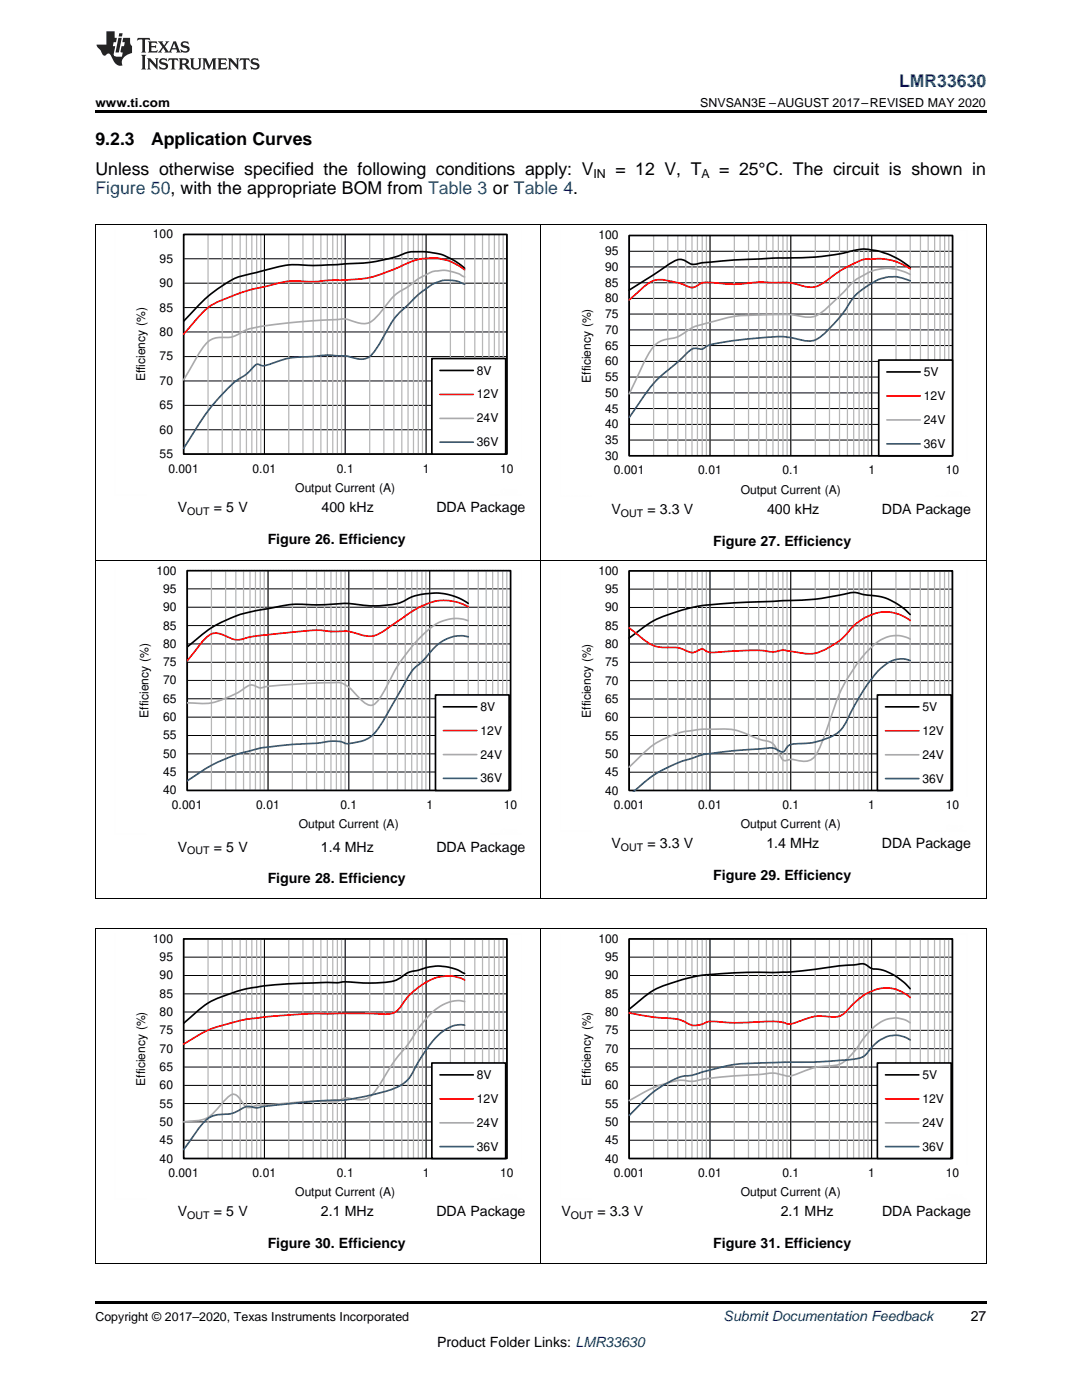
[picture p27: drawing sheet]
<svg xmlns="http://www.w3.org/2000/svg" width="216mm" height="279mm" viewBox="0 0 216 279" stroke-linecap="round" stroke-linejoin="round" font-family="sans-serif">
<defs><g id="words">
<g font-size="3.5" fill="#00f">
<text x="179.4" y="17.3">LMR33630</text>
<text x="19" y="38.8">Figure 50, with the appropriate BOM from Table 3 or Table 4.</text>
</g>
<g font-size="3.5">
<text x="19" y="28.9">9.2.3</text>
<text x="30.1" y="28.9">Application Curves</text>
<text x="19" y="34.9">Unless otherwise specified the following conditions apply: V</text>
<text x="122.8" y="34.9">= 12 V, T</text>
<text x="143.5" y="34.9">= 25°C. The circuit is shown in</text>
</g>
<g font-size="2.8">
<text x="35.5" y="102.2">V</text>
<text x="42.7" y="102.2">= 5 V</text>
<text x="64.2" y="102.2">400 kHz</text>
<text x="87.1" y="102.2">DDA Package</text>
<text x="122" y="102.5">V</text>
<text x="129.2" y="102.5">= 3.3 V</text>
<text x="153.1" y="102.5">400 kHz</text>
<text x="176" y="102.5">DDA Package</text>
<text x="53.4" y="108.5">Figure 26. Efficiency</text>
<text x="142.3" y="108.9">Figure 27. Efficiency</text>
<text x="35.5" y="170">V</text>
<text x="42.7" y="170">= 5 V</text>
<text x="64" y="170">1.4 MHz</text>
<text x="87.1" y="170">DDA Package</text>
<text x="122" y="169.3">V</text>
<text x="129.2" y="169.3">= 3.3 V</text>
<text x="152.9" y="169.3">1.4 MHz</text>
<text x="176" y="169.3">DDA Package</text>
<text x="53.4" y="176.3">Figure 28. Efficiency</text>
<text x="142.3" y="175.6">Figure 29. Efficiency</text>
<text x="35.5" y="242.7">V</text>
<text x="42.7" y="242.7">= 5 V</text>
<text x="64" y="242.7">2.1 MHz</text>
<text x="87.1" y="242.7">DDA Package</text>
<text x="112" y="242.7">V</text>
<text x="119.2" y="242.7">= 3.3 V</text>
<text x="155.8" y="242.7">2.1 MHz</text>
<text x="176" y="242.7">DDA Package</text>
<text x="53.4" y="249.1">Figure 30. Efficiency</text>
<text x="142.3" y="249.1">Figure 31. Efficiency</text>
<text x="193.7" y="263.6">27</text>
<text x="87.2" y="268.9">Product Folder Links: LMR33630</text>
</g>
<text font-size="2.8" fill="#0000c8" x="144.4" y="263.6">Submit Documentation Feedback</text>
<g font-size="2.5">
<text x="19" y="21.4">www.ti.com</text>
<text x="139.7" y="21.4">SNVSAN3E –AUGUST 2017–REVISED MAY 2020</text>
<text x="118.4" y="35.6">IN</text>
<text x="140" y="35.6">A</text>
<text x="19" y="263.6">Copyright © 2017–2020, Texas Instruments Incorporated</text>
</g>
<g font-size="2.4">
<text x="30.5" y="47.6">100</text>
<text x="119.4" y="47.8">100</text>
<text x="31.9" y="52.4">95</text>
<text x="120.8" y="50.9">95</text>
<text x="31.9" y="57.3">90</text>
<text x="120.8" y="57.2">85</text>
<text x="120.8" y="54.1">90</text>
<text x="31.9" y="62.2">85</text>
<text x="120.8" y="63.5">75</text>
<text x="120.8" y="60.4">80</text>
<text x="31.9" y="71.9">75</text>
<text x="31.9" y="67.1">80</text>
<text x="120.8" y="69.8">65</text>
<text x="120.8" y="66.6">70</text>
<text x="29" y="76.1" transform="rotate(-90 29 76.1)">Efficiency (%)</text>
<text x="31.9" y="76.8">70</text>
<text x="95.2" y="74.7">8V</text>
<text x="117.9" y="76.4" transform="rotate(-90 117.9 76.4)">Efficiency (%)</text>
<text x="120.8" y="76.1">55</text>
<text x="120.8" y="72.9">60</text>
<text x="184.3" y="75">5V</text>
<text x="31.9" y="81.7">65</text>
<text x="95.2" y="79.5">12V</text>
<text x="120.8" y="82.3">45</text>
<text x="120.8" y="79.2">50</text>
<text x="184.3" y="79.8">12V</text>
<text x="31.9" y="86.6">60</text>
<text x="95.2" y="84.3">24V</text>
<text x="95.2" y="89">36V</text>
<text x="120.8" y="88.6">35</text>
<text x="120.8" y="85.5">40</text>
<text x="184.3" y="84.6">24V</text>
<text x="184.3" y="89.4">36V</text>
<text x="31.9" y="91.4">55</text>
<text x="33.6" y="94.3">0.001</text>
<text x="50.4" y="94.3">0.01</text>
<text x="67.2" y="94.3">0.1</text>
<text x="84.4" y="94.3">1</text>
<text x="99.8" y="94.3">10</text>
<text x="120.8" y="91.8">30</text>
<text x="122.5" y="94.7">0.001</text>
<text x="139.3" y="94.7">0.01</text>
<text x="156.1" y="94.7">0.1</text>
<text x="173.3" y="94.7">1</text>
<text x="188.7" y="94.7">10</text>
<text x="58.9" y="98.2">Output Current (A)</text>
<text x="147.8" y="98.5">Output Current (A)</text>
<text x="31.2" y="114.7">100</text>
<text x="32.6" y="118.3">95</text>
<text x="119.4" y="114.7">100</text>
<text x="120.8" y="118.4">95</text>
<text x="32.6" y="125.6">85</text>
<text x="32.6" y="122">90</text>
<text x="120.8" y="125.7">85</text>
<text x="120.8" y="122">90</text>
<text x="32.6" y="129.3">80</text>
<text x="120.8" y="129.3">80</text>
<text x="32.6" y="136.6">70</text>
<text x="32.6" y="132.9">75</text>
<text x="120.8" y="136.6">70</text>
<text x="120.8" y="133">75</text>
<text x="29.7" y="143.2" transform="rotate(-90 29.7 143.2)">Efficiency (%)</text>
<text x="32.6" y="143.9">60</text>
<text x="32.6" y="140.3">65</text>
<text x="95.9" y="141.8">8V</text>
<text x="117.9" y="143.3" transform="rotate(-90 117.9 143.3)">Efficiency (%)</text>
<text x="120.8" y="143.9">60</text>
<text x="120.8" y="140.3">65</text>
<text x="184.1" y="141.9">5V</text>
<text x="32.6" y="147.6">55</text>
<text x="95.9" y="146.6">12V</text>
<text x="120.8" y="147.6">55</text>
<text x="184.1" y="146.6">12V</text>
<text x="32.6" y="154.9">45</text>
<text x="32.6" y="151.2">50</text>
<text x="95.9" y="151.4">24V</text>
<text x="120.8" y="154.9">45</text>
<text x="120.8" y="151.3">50</text>
<text x="184.1" y="151.4">24V</text>
<text x="32.6" y="158.5">40</text>
<text x="34.3" y="161.4">0.001</text>
<text x="51.1" y="161.4">0.01</text>
<text x="67.9" y="161.4">0.1</text>
<text x="85.1" y="161.4">1</text>
<text x="95.9" y="156.1">36V</text>
<text x="100.5" y="161.4">10</text>
<text x="120.8" y="158.6">40</text>
<text x="122.5" y="161.5">0.001</text>
<text x="139.3" y="161.5">0.01</text>
<text x="156.1" y="161.5">0.1</text>
<text x="173.3" y="161.5">1</text>
<text x="184.1" y="156.2">36V</text>
<text x="188.7" y="161.5">10</text>
<text x="59.6" y="165.3">Output Current (A)</text>
<text x="147.8" y="165.3">Output Current (A)</text>
<text x="30.5" y="188.2">100</text>
<text x="31.9" y="191.8">95</text>
<text x="119.4" y="188.2">100</text>
<text x="120.8" y="191.8">95</text>
<text x="31.9" y="195.5">90</text>
<text x="120.8" y="195.5">90</text>
<text x="31.9" y="202.8">80</text>
<text x="31.9" y="199.1">85</text>
<text x="120.8" y="202.8">80</text>
<text x="120.8" y="199.1">85</text>
<text x="31.9" y="206.4">75</text>
<text x="120.8" y="206.4">75</text>
<text x="31.9" y="213.7">65</text>
<text x="31.9" y="210.1">70</text>
<text x="95.2" y="215.3">8V</text>
<text x="120.8" y="213.7">65</text>
<text x="120.8" y="210.1">70</text>
<text x="184.1" y="215.3">5V</text>
<text x="29" y="216.7" transform="rotate(-90 29 216.7)">Efficiency (%)</text>
<text x="31.9" y="221">55</text>
<text x="31.9" y="217.4">60</text>
<text x="95.2" y="220.1">12V</text>
<text x="117.9" y="216.7" transform="rotate(-90 117.9 216.7)">Efficiency (%)</text>
<text x="120.8" y="221">55</text>
<text x="120.8" y="217.4">60</text>
<text x="184.1" y="220.1">12V</text>
<text x="31.9" y="224.7">50</text>
<text x="95.2" y="224.9">24V</text>
<text x="120.8" y="224.7">50</text>
<text x="184.1" y="224.9">24V</text>
<text x="31.9" y="232">40</text>
<text x="31.9" y="228.4">45</text>
<text x="95.2" y="229.6">36V</text>
<text x="120.8" y="232">40</text>
<text x="120.8" y="228.4">45</text>
<text x="184.1" y="229.6">36V</text>
<text x="33.6" y="234.9">0.001</text>
<text x="50.4" y="234.9">0.01</text>
<text x="58.9" y="238.7">Output Current (A)</text>
<text x="67.2" y="234.9">0.1</text>
<text x="84.4" y="234.9">1</text>
<text x="99.8" y="234.9">10</text>
<text x="122.5" y="234.9">0.001</text>
<text x="139.3" y="234.9">0.01</text>
<text x="147.8" y="238.7">Output Current (A)</text>
<text x="156.1" y="234.9">0.1</text>
<text x="173.3" y="234.9">1</text>
<text x="188.7" y="234.9">10</text>
</g>
<g font-size="2.1">
<text x="37.4" y="102.7">OUT</text>
<text x="123.9" y="103.1">OUT</text>
<text x="37.4" y="170.5">OUT</text>
<text x="123.9" y="169.9">OUT</text>
<text x="37.4" y="243.3">OUT</text>
<text x="113.9" y="243.3">OUT</text>
</g>
</g></defs>
<path d="M19 259.7h177.8v.5h-177.8z" fill="#000"/>
<g fill="none" stroke="#000" stroke-width=".2">
<path d="M19.1 185.3v66.8M36.6 187.4h64.5v43.8h-64.5zM36.6 198.3h64.5M36.6 194.7h64.5M36.6 191h64.5M52.8 187.4v43.8M68.9 187.4v43.8M85 187.4v43.8M107.9 185.3v66.8M196.8 185.3v66.8M36.6 216.6h64.5M36.6 213h64.5"/>
<path d="M36.6 209.3h64.5M36.6 205.6h64.5M36.6 202h64.5M36.6 227.6h64.5M36.6 223.9h64.5M36.6 220.2h64.5M19 252.1h177.8"/>
</g>
<g fill="none" stroke="#b7b7b7" stroke-width=".25">
<path d="M36.6 187.4v43.8M41.5 187.4v43.8M44.3 187.4v43.8M46.3 187.4v43.8M47.9 187.4v43.8M49.2 187.4v43.8M50.3 187.4v43.8M51.2 187.4v43.8M52 187.4v43.8M52.8 187.4v43.8M57.6 187.4v43.8M60.4 187.4v43.8"/>
<path d="M62.5 187.4v43.8M64 187.4v43.8M65.3 187.4v43.8M66.4 187.4v43.8M67.3 187.4v43.8M68.1 187.4v43.8M68.9 187.4v43.8M73.8 187.4v43.8M76.6 187.4v43.8M78.6 187.4v43.8M80.2 187.4v43.8M81.4 187.4v43.8"/>
<path d="M82.5 187.4v43.8M83.5 187.4v43.8M84.3 187.4v43.8M85 187.4v43.8M89.9 187.4v43.8M92.7 187.4v43.8M94.7 187.4v43.8M96.3 187.4v43.8M97.6 187.4v43.8M98.7 187.4v43.8M99.6 187.4v43.8M100.4 187.4v43.8"/>
<path d="M101.2 187.4v43.8"/>
</g>
<path d="M36.6 187.4h64.6v43.8h-64.6zM92.7 194.3a10.1 10.1 0 0 0-9.2-.7 5.7 5.7 0 0 0-3.8 1.7 12.3 12.3 0 0 1-6 .9h-1.4a16.3 16.3 0 0 0-5.3-.1l-4.5 .1a58.1 58.1 0 0 0-15 1.6l-1.2 .4a17.4 17.4 0 0 0-8.4 5l-1.3 1" fill="none" stroke="#000" stroke-width=".33"/>
<path d="M92.7 195.6a8.3 8.3 0 0 0-8.9 1.2 14.2 14.2 0 0 0-4.2 4.6 3.9 3.9 0 0 1-3.7 1l-9.7-.1a109.2 109.2 0 0 0-18.3 1.4l-1 .2a25.3 25.3 0 0 0-10.3 4.5" fill="none" stroke="#f00" stroke-width=".33"/>
<path d="M92.7 199.9a7.1 7.1 0 0 0-6.6 2.3l-2.3 2.6-3 4.5a31.2 31.2 0 0 0-4.8 6.8l-.6 .9a4.9 4.9 0 0 1-2.9 2.5l-2-.2a3.2 3.2 0 0 0-3.2 .5l-.3 .1a43.4 43.4 0 0 0-10.1 .3l-3.6 .3a9.9 9.9 0 0 0-3.6 .6 2.13 2.13 0 0 1-1.6-1.4 1.94 1.94 0 0 0-1.8-1.3 15.6 15.6 0 0 0-3.5 3.6 5.6 5.6 0 0 1-4.8 1.8l-1.4 .1" fill="none" stroke="#aaa" stroke-width=".33"/>
<path d="M92.7 204.6a5.7 5.7 0 0 0-5.1 1.8 34.7 34.7 0 0 0-5.8 8.6 9.4 9.4 0 0 1-5.9 3.1 32.7 32.7 0 0 1-10.6 1.5l-12.5 1.2a4.1 4.1 0 0 1-3.1 0l-.9 .2a7.7 7.7 0 0 1-5.1 1.4 5.1 5.1 0 0 0-3.8 2.5l-3.3 4.5" fill="none" stroke="#295c75" stroke-width=".33"/>
<path d="M86.2 212.1h14.7v19.1h-14.7z" fill-rule="evenodd" fill="#fff"/>
<path d="M125.5 187.4h64.6v43.8h-64.6zM181.6 197.3a10.9 10.9 0 0 0-7.7-4l-.3-.2a2.41 2.41 0 0 0-2.8-.6l-4.5 .4a86.5 86.5 0 0 1-17.6 1.2l-2.2 .1a41.2 41.2 0 0 0-9.7 1.1l-1.6 .5a17 17 0 0 0-8.4 4.6l-1.3 1M86.2 212.1h14.7v19.1h-14.7zM87.8 214.5h6.7" fill="none" stroke="#000" stroke-width=".33"/>
<path d="M181.6 199.1a7.2 7.2 0 0 0-9.2-.5l-2.7 2.4a4.1 4.1 0 0 1-4.9 1.8 10.8 10.8 0 0 0-5.9 1.2 2.65 2.65 0 0 1-2.7 0 63.6 63.6 0 0 0-9.7 .1h-.7a15.8 15.8 0 0 0-4.9-.1 3.9 3.9 0 0 1-4.5-.2 15.8 15.8 0 0 0-5.3-.7l-5.6-.9M87.8 219.3h6.7" fill="none" stroke="#f00" stroke-width=".33"/>
<path d="M181.6 204.1a5.4 5.4 0 0 0-7 .7l-1.3 1.2-1.2 1.6a16 16 0 0 1-4 4.5 8.7 8.7 0 0 1-4 .7 25.6 25.6 0 0 0-6.3 1.9l-1.3-.1a7.5 7.5 0 0 0-4.5-.2l-2.6 .2a64.1 64.1 0 0 0-11.3 1.2 8.8 8.8 0 0 0-5.5 .5 29.8 29.8 0 0 0-7.1 3.4M87.8 224.1h6.7" fill="none" stroke="#aaa" stroke-width=".33"/>
<path d="M181.6 207.5a5.5 5.5 0 0 0-7.3 1.2l-.7 .7a3.9 3.9 0 0 1-3.7 2l-.8 .1a151.4 151.4 0 0 1-14.4 .6h-1.3a41.5 41.5 0 0 0-15.3 2.5 8.7 8.7 0 0 0-5.2 1.6 30 30 0 0 0-7.4 6.4M87.8 228.8h6.7" fill="none" stroke="#295c75" stroke-width=".33"/>
<path d="M22.9 186.3v53.1M35.3 186.3h68.8M104.1 186.3v46.1M22.9 239.3h6.3M97.8 239.3h6.3" fill="none" stroke="#fefefe" stroke-width=".2" stroke-dasharray=".4 .1" stroke-linecap="butt"/>
<g fill="none" stroke="#000" stroke-width=".2">
<path d="M125.5 187.4h64.5v43.8h-64.5zM125.5 198.3h64.5M125.5 194.7h64.5M125.5 191h64.5M141.7 187.4v43.8M157.8 187.4v43.8M173.9 187.4v43.8M125.5 216.6h64.5M125.5 213h64.5M125.5 209.3h64.5M125.5 205.6h64.5M125.5 202h64.5"/>
<path d="M125.5 227.6h64.5M125.5 223.9h64.5M125.5 220.2h64.5"/>
</g>
<g fill="none" stroke="#b7b7b7" stroke-width=".25">
<path d="M125.5 187.4v43.8M130.4 187.4v43.8M133.2 187.4v43.8M135.2 187.4v43.8M136.8 187.4v43.8M138.1 187.4v43.8M139.2 187.4v43.8M140.1 187.4v43.8M140.9 187.4v43.8M141.7 187.4v43.8M146.5 187.4v43.8M149.3 187.4v43.8"/>
<path d="M151.4 187.4v43.8M152.9 187.4v43.8M154.2 187.4v43.8M155.3 187.4v43.8M156.2 187.4v43.8M157 187.4v43.8M157.8 187.4v43.8M162.7 187.4v43.8M165.5 187.4v43.8M167.5 187.4v43.8M169.1 187.4v43.8M170.3 187.4v43.8"/>
<path d="M171.4 187.4v43.8M172.4 187.4v43.8M173.2 187.4v43.8M173.9 187.4v43.8M178.8 187.4v43.8M181.6 187.4v43.8M183.6 187.4v43.8M185.2 187.4v43.8M186.5 187.4v43.8M187.6 187.4v43.8M188.5 187.4v43.8M189.3 187.4v43.8"/>
<path d="M190.1 187.4v43.8"/>
</g>
<path d="M175.1 212.1h14.7v19.1h-14.7z" fill-rule="evenodd" fill="#fff"/>
<path d="M37.4 113.9h64.5v43.9h-64.5zM93.4 120.4l-.5-.3a12.4 12.4 0 0 0-13 .2 23.7 23.7 0 0 1-10.3 .1l-1.6 .1a56.6 56.6 0 0 1-9 .1l-2.2 .2-2.8 .6a26.5 26.5 0 0 0-16.1 7.2l-.6 .5M175.1 212.1h14.7v19.1h-14.7zM176.7 214.5h6.7" fill="none" stroke="#000" stroke-width=".33"/>
<path d="M93.4 121.1l-.5-.3a9.9 9.9 0 0 0-9.9 .7l-3.7 2.5a18.4 18.4 0 0 1-4.8 2.9 12.3 12.3 0 0 1-4.9-.9h-4a23.2 23.2 0 0 0-7.3 .2l-2.2 .2a42.1 42.1 0 0 0-8.5 1.3 8.7 8.7 0 0 1-3.5-1.2 2.92 2.92 0 0 0-3.5 1.3l-3.3 4.1M176.7 219.3h6.7" fill="none" stroke="#f00" stroke-width=".33"/>
<path d="M93.4 123.9a7.7 7.7 0 0 0-8.2 2.1 35 35 0 0 0-8.2 11.3l-.5 .9a6.1 6.1 0 0 1-2 2.5 2.39 2.39 0 0 1-2.4-1l-.6-.6a7.7 7.7 0 0 0-3.5-2.8l-6.1 .1a80.3 80.3 0 0 0-10 .9l-.7-.3a1.9 1.9 0 0 0-2.6 .4 17.6 17.6 0 0 1-7.8 3l-3.5-.1M176.7 224.1h6.7" fill="none" stroke="#aaa" stroke-width=".33"/>
<path d="M93.4 127.1a7 7 0 0 0-7.4 2.9l-.6 .6a12.5 12.5 0 0 1-2.9 2.9l-1 1.4-3 5.4a33.4 33.4 0 0 1-4 6.3 8.6 8.6 0 0 1-5.7 1.8 7.5 7.5 0 0 0-5-.1h-.6a70.9 70.9 0 0 0-12.4 1.3 34.1 34.1 0 0 0-13.5 6.2M176.7 228.8h6.7" fill="none" stroke="#295c75" stroke-width=".33"/>
<path d="M111.8 186.3v53.1M124.2 186.3h68.8M193 186.3v46.1M111.8 239.3h6.3M186.7 239.3h6.3" fill="none" stroke="#fefefe" stroke-width=".2" stroke-dasharray=".4 .1" stroke-linecap="butt"/>
<g fill="none" stroke="#000" stroke-width=".2">
<path d="M19.1 111.9v67.5M37.3 113.9h64.6v43.8h-64.6zM37.3 117.5h64.6M53.5 113.9v43.8M69.6 113.9v43.8M85.8 113.9v43.8M107.9 111.9v67.5M196.8 111.9v67.5M37.3 139.5h64.6M37.3 135.8h64.6M37.3 132.2h64.6M37.3 128.5h64.6"/>
<path d="M37.3 124.8h64.6M37.3 121.2h64.6M37.3 154.1h64.6M37.3 150.4h64.6M37.3 146.8h64.6M37.3 143.1h64.6M19 179.3h177.8M19 185.3h177.8"/>
</g>
<path d="M19 179.3l.2 .1zM196.7 179.3l.1 .1z" fill="#000"/>
<g fill="none" stroke="#b7b7b7" stroke-width=".25">
<path d="M37.4 113.9v43.9M42.2 113.9v43.9M45 113.9v43.9M47.1 113.9v43.9M48.6 113.9v43.9M49.9 113.9v43.9M51 113.9v43.9M51.9 113.9v43.9M52.7 113.9v43.9M53.5 113.9v43.9M58.3 113.9v43.9M61.2 113.9v43.9"/>
<path d="M63.2 113.9v43.9M64.7 113.9v43.9M66 113.9v43.9M67.1 113.9v43.9M68 113.9v43.9M68.9 113.9v43.9M69.6 113.9v43.9M74.4 113.9v43.9M77.3 113.9v43.9M79.3 113.9v43.9M80.9 113.9v43.9M82.1 113.9v43.9"/>
<path d="M83.2 113.9v43.9M84.2 113.9v43.9M85 113.9v43.9M85.7 113.9v43.9M90.6 113.9v43.9M93.4 113.9v43.9M95.4 113.9v43.9M97 113.9v43.9M98.3 113.9v43.9M99.4 113.9v43.9M100.3 113.9v43.9M101.1 113.9v43.9"/>
<path d="M101.9 113.9v43.9"/>
</g>
<path d="M86.9 138.7h14.7v19.1h-14.7z" fill-rule="evenodd" fill="#fff"/>
<path d="M125.5 113.9h64.6v43.9h-64.6zM86.9 138.7h14.7v19.1h-14.7zM181.6 122.6a12.5 12.5 0 0 0-9.2-3.9 5.5 5.5 0 0 0-4.3 0 65.4 65.4 0 0 1-13 1.3l-8.6 .3a39.9 39.9 0 0 0-10.7 1.5l-.6 .2a21.1 21.1 0 0 0-9.1 4.9l-.6 .4M88.5 141.1h6.6" fill="none" stroke="#000" stroke-width=".33"/>
<path d="M181.6 123.8a8.1 8.1 0 0 0-10 .1 14 14 0 0 0-3.1 3.1 14 14 0 0 1-6.6 3.5l-3-.3a7.9 7.9 0 0 0-3.8-.2l-.9 .1a51.3 51.3 0 0 0-12 .1 4 4 0 0 1-2.1-.7l-.4 .1a2.57 2.57 0 0 1-3.3 0l-1.2-.3-1.2-.1a7 7 0 0 1-6-1.9l-2.5-2M88.5 145.8h6.6" fill="none" stroke="#f00" stroke-width=".33"/>
<path d="M181.6 127.5a6.3 6.3 0 0 0-7.7 1.6 33.5 33.5 0 0 0-8.3 14.6l-1.7 4.7a7.5 7.5 0 0 1-1.8 3.1 4.9 4.9 0 0 1-3.9 .1h-.8a.99 .99 0 0 1-1.5-.3l-.6-1.2a3.3 3.3 0 0 0-3.3-2.4l-.6-.2a24.1 24.1 0 0 0-5.6-1.9 36.1 36.1 0 0 0-8.5 .3 17.7 17.7 0 0 0-10.5 6l-1.3 1.2M88.5 150.6h6.6" fill="none" stroke="#aaa" stroke-width=".33"/>
<path d="M181.6 131.8a5.3 5.3 0 0 0-5.8 1.6 36.6 36.6 0 0 0-7 10.9 6.8 6.8 0 0 1-4.7 3.4 17.8 17.8 0 0 1-5.8 .8 2.07 2.07 0 0 0-1.8 1.4 1.12 1.12 0 0 1-1.4-.3 6.1 6.1 0 0 0-3.7-.1l-4.9 .3-4.3 .5a15.7 15.7 0 0 0-4.9 1.3 25.4 25.4 0 0 0-10.9 6.5M88.5 155.3h6.6" fill="none" stroke="#295c75" stroke-width=".33"/>
<path d="M22.9 113.5v53.1M35.4 113.5h68.7M104.1 113.5v46.1M22.9 166.5h6.3M97.8 166.5h6.3" fill="none" stroke="#fefefe" stroke-width=".2" stroke-dasharray=".4 .1" stroke-linecap="butt"/>
<g fill="none" stroke="#000" stroke-width=".2">
<path d="M125.5 113.9h64.5v43.9h-64.5zM125.5 117.6h64.5M141.7 113.9v43.9M157.8 113.9v43.9M173.9 113.9v43.9M125.5 139.5h64.5M125.5 135.8h64.5M125.5 132.2h64.5M125.5 128.5h64.5M125.5 124.9h64.5M125.5 121.2h64.5M125.5 154.1h64.5"/>
<path d="M125.5 150.4h64.5M125.5 146.8h64.5M125.5 143.2h64.5"/>
</g>
<g fill="none" stroke="#b7b7b7" stroke-width=".25">
<path d="M125.5 113.9v43.9M130.4 113.9v43.9M133.2 113.9v43.9M135.2 113.9v43.9M136.8 113.9v43.9M138.1 113.9v43.9M139.2 113.9v43.9M140.1 113.9v43.9M140.9 113.9v43.9M141.7 113.9v43.9M146.5 113.9v43.9M149.3 113.9v43.9"/>
<path d="M151.4 113.9v43.9M152.9 113.9v43.9M154.2 113.9v43.9M155.3 113.9v43.9M156.2 113.9v43.9M157 113.9v43.9M157.8 113.9v43.9M162.7 113.9v43.9M165.5 113.9v43.9M167.5 113.9v43.9M169.1 113.9v43.9M170.3 113.9v43.9"/>
<path d="M171.4 113.9v43.9M172.4 113.9v43.9M173.2 113.9v43.9M173.9 113.9v43.9M178.8 113.9v43.9M181.6 113.9v43.9M183.6 113.9v43.9M185.2 113.9v43.9M186.5 113.9v43.9M187.6 113.9v43.9M188.5 113.9v43.9M189.3 113.9v43.9"/>
<path d="M190.1 113.9v43.9"/>
</g>
<path d="M175.1 138.7h14.7v19.1h-14.7z" fill-rule="evenodd" fill="#fff"/>
<path d="M125.5 47h64.6v44h-64.6zM181.6 53.4l-1.1-.9a14.6 14.6 0 0 0-8.9-2.7 58 58 0 0 1-16.9 1.7l-8.2 .4-6.4 .5a3.1 3.1 0 0 1-3.2-.3 2.75 2.75 0 0 0-3.3 .6l-8.1 5.2M175.1 138.7h14.7v19.1h-14.7zM176.7 141.1h6.7" fill="none" stroke="#000" stroke-width=".33"/>
<path d="M181.6 53.7l-.8-.6a11.3 11.3 0 0 0-7.2-1.4 7.2 7.2 0 0 0-4.1 1.3 22.9 22.9 0 0 0-4.9 3.3 4.6 4.6 0 0 1-4.9 .6 15.8 15.8 0 0 0-5.9-.5l-1.8-.1-1.9 .1a30.9 30.9 0 0 1-8.9 0h-.8l-.6 .2a2.42 2.42 0 0 1-3.4 .2 17.4 17.4 0 0 0-5.3-1 7.5 7.5 0 0 0-3.7 2.4l-1.9 1.7M176.7 145.8h6.7" fill="none" stroke="#f00" stroke-width=".33"/>
<path d="M181.6 54.8l-.8-.4a9 9 0 0 0-9.2 .9 12.8 12.8 0 0 0-3.6 3.3l-.5 .5a21.2 21.2 0 0 1-4.8 4 10.1 10.1 0 0 1-4.9-.3h-4.4a35.5 35.5 0 0 0-11.2 1.4l-1.8 .5a9.3 9.3 0 0 0-4.5 2.2 11.3 11.3 0 0 1-3.6 1 6.2 6.2 0 0 0-3.4 3.6l-3.4 7.1M176.7 150.6h6.7" fill="none" stroke="#aaa" stroke-width=".33"/>
<path d="M181.6 56.1l-.3-.2a7.9 7.9 0 0 0-8.3 1.2 10.5 10.5 0 0 0-4.1 4.4 28.3 28.3 0 0 1-5.6 6 5 5 0 0 1-4.3 .1 21.4 21.4 0 0 0-8.2-.1l-5 .6a17.6 17.6 0 0 0-4.9 1.1l-.3 .2a1.39 1.39 0 0 1-1.6 .1 3.5 3.5 0 0 0-2.6 1.7l-1.7 1.5a26.3 26.3 0 0 0-7.5 8.3l-1.7 2.3M176.7 155.4h6.7" fill="none" stroke="#295c75" stroke-width=".33"/>
<path d="M111.8 112.9v53M124.2 112.9h68.8M193 112.9v46M111.8 165.9h6.3M186.7 165.9h6.3" fill="none" stroke="#fefefe" stroke-width=".2" stroke-dasharray=".4 .1" stroke-linecap="butt"/>
<g fill="none" stroke="#000" stroke-width=".2">
<path d="M19.1 44.8v67.1M107.9 44.8v67.1M125.5 47h64.6v43.9h-64.6zM125.5 59.6h64.6M125.5 56.4h64.6M125.5 53.3h64.6M125.5 50.1h64.6M141.7 47v43.9M157.8 47v43.9M173.9 47v43.9M196.8 44.8v67.1M125.5 78.4h64.6"/>
<path d="M125.5 75.2h64.6M125.5 72.1h64.6M125.5 69h64.6M125.5 65.8h64.6M125.5 62.7h64.6M125.5 87.8h64.6M125.5 84.7h64.6M125.5 81.5h64.6M19 111.8h177.8"/>
</g>
<g fill="none" stroke="#b7b7b7" stroke-width=".25">
<path d="M125.5 47v44M130.4 47v44M133.3 47v44M135.2 47v44M136.8 47v44M138.1 47v44M139.2 47v44M140.1 47v44M141 47v44M141.7 47v44M146.5 47v44M149.4 47v44"/>
<path d="M151.4 47v44M152.9 47v44M154.2 47v44M155.3 47v44M156.2 47v44M157.1 47v44M157.8 47v44M162.7 47v44M165.5 47v44M167.5 47v44M169.1 47v44M170.3 47v44"/>
<path d="M171.4 47v44M172.4 47v44M173.2 47v44M173.9 47v44M178.8 47v44M181.6 47v44M183.7 47v44M185.2 47v44M186.5 47v44M187.6 47v44M188.5 47v44M189.3 47v44"/>
<path d="M190.1 47v44"/>
</g>
<path d="M175.3 71.9h14.8v19.1h-14.8z" fill-rule="evenodd" fill="#fff"/>
<path d="M36.6 46.8h64.6v43.8h-64.6zM92.7 53.5l-1.2-.9a13.1 13.1 0 0 0-10.9-2 33 33 0 0 1-12.2 2.1l-6.5 .3a19 19 0 0 0-9.1 1l-1.3 .3a17.3 17.3 0 0 0-9.4 4.3l-1.8 1.7-3.7 3.8M175.3 71.9h14.8v19.1h-14.8zM177 74.2h6.6" fill="none" stroke="#000" stroke-width=".33"/>
<path d="M92.7 53.9l-.6-.5a10.8 10.8 0 0 0-10.7-.9l-.8 .3a25.8 25.8 0 0 1-12.2 3.1l-3.9 .1a29.3 29.3 0 0 1-6.2 .1l-1.4 .1-3 .7a40.6 40.6 0 0 0-11.8 4.1 35.5 35.5 0 0 0-5.5 5.7M177 79h6.6" fill="none" stroke="#f00" stroke-width=".33"/>
<path d="M92.7 55.3a8.1 8.1 0 0 0-7-.8l-.3 .2a12.6 12.6 0 0 0-4 2.5 11 11 0 0 0-4.8 4.3l-.6 .7a5.9 5.9 0 0 1-3 2.4 8.3 8.3 0 0 1-3.6-.8l-1-.1-10.1 .7a37.6 37.6 0 0 0-9.5 1.6 6.5 6.5 0 0 1-4.8 1.3 3.9 3.9 0 0 0-3.5 2l-3.9 6.5M177 83.8h6.6" fill="none" stroke="#aaa" stroke-width=".33"/>
<path d="M92.7 56.7a6.9 6.9 0 0 0-8 1.1l-1.2 1-2.1 2a15.3 15.3 0 0 0-4.6 5.9l-1.5 2.6a4.3 4.3 0 0 1-2.8 2.4l-1.4-.1a17.2 17.2 0 0 0-4.9-.7h-1.3l-3 .3a18.9 18.9 0 0 0-8.6 1.7 1.93 1.93 0 0 1-1.8-.2 4.4 4.4 0 0 0-1.9 1.6l-.4 .4a26 26 0 0 0-7.7 7.3l-4.9 7.5M177 88.6h6.6" fill="none" stroke="#295c75" stroke-width=".33"/>
<path d="M111.8 45.9v53.2M124.3 45.9h68.7M193 45.9v46.2M111.8 99.1h6.3M186.7 99.1h6.3" fill="none" stroke="#fefefe" stroke-width=".2" stroke-dasharray=".4 .1" stroke-linecap="butt"/>
<path d="M36.6 46.8h64.5v43.8h-64.5zM36.6 56.5h64.5M36.6 51.6h64.5M52.8 46.8v43.8M68.9 46.8v43.8M85 46.8v43.8M36.6 76h64.5M36.6 71.2h64.5M36.6 66.3h64.5M36.6 61.4h64.5M36.6 85.8h64.5M36.6 80.9h64.5" fill="none" stroke="#000" stroke-width=".2"/>
<g fill="none" stroke="#b7b7b7" stroke-width=".25">
<path d="M36.6 46.8v43.8M41.5 46.8v43.8M44.3 46.8v43.8M46.3 46.8v43.8M47.9 46.8v43.8M49.2 46.8v43.8M50.3 46.8v43.8M51.2 46.8v43.8M52 46.8v43.8M52.8 46.8v43.8M57.6 46.8v43.8M60.4 46.8v43.8"/>
<path d="M62.5 46.8v43.8M64 46.8v43.8M65.3 46.8v43.8M66.4 46.8v43.8M67.3 46.8v43.8M68.1 46.8v43.8M68.9 46.8v43.8M73.8 46.8v43.8M76.6 46.8v43.8M78.6 46.8v43.8M80.2 46.8v43.8M81.4 46.8v43.8"/>
<path d="M82.5 46.8v43.8M83.5 46.8v43.8M84.3 46.8v43.8M85 46.8v43.8M89.9 46.8v43.8M92.7 46.8v43.8M94.7 46.8v43.8M96.3 46.8v43.8M97.6 46.8v43.8M98.7 46.8v43.8M99.6 46.8v43.8M100.4 46.8v43.8"/>
<path d="M101.2 46.8v43.8"/>
</g>
<path d="M86.2 71.6h14.7v19h-14.7z" fill-rule="evenodd" fill="#fff"/>
<path d="M86.2 71.6h14.7v19h-14.7zM87.8 73.9h6.7" fill="none" stroke="#000" stroke-width=".33"/>
<path d="M87.8 78.7h6.7" fill="none" stroke="#f00" stroke-width=".33"/>
<path d="M87.8 83.5h6.7" fill="none" stroke="#aaa" stroke-width=".33"/>
<path d="M87.8 88.2h6.7" fill="none" stroke="#295c75" stroke-width=".33"/>
<path d="M22.9 45.7v53.1M35.3 45.7h68.8M104.1 45.7v46.1M22.9 98.7h6.3M97.8 98.7h6.3" fill="none" stroke="#fefefe" stroke-width=".2" stroke-dasharray=".4 .1" stroke-linecap="butt"/>
<path d="M19 44.7h177.8" fill="none" stroke="#000" stroke-width=".2"/>
<path d="M19 22h177.8v.5h-177.8z" fill="#000"/>
<g fill="#231f20">
<path d="M27.5 7.6l-.1 .5 .4-.2h.6v.1v2.1l-.2 .4h1l-.3-.4v-2.1l.1-.1h.5l.5 .2-.2-.5zM29.5 8.3l.2 .3v1.5l-.2 .4h1.8l.2-.6a1.04 1.04 0 0 1-1.3 .2v-.7h.6l.3 .2v-.6l-.3 .2h-.6v-.6l.8-.1 .4 .3-.2-.5zM31.5 8.3l.9 1.1-.9 1.1h.8l-.2-.2 .5-.7 .4 .7-.2 .2h1.5l-.1-.2 .1-.4h.9l.1 .4-.2 .2h1l-.3-.3-.7-1.9h-.5l-.9 2-.8-1 .9-1h-.8l.1 .3-.3 .5-.4-.6 .2-.2zM34.7 8.6l.4 1h-.7zM36.3 8.4a.63 .63 0 0 0-.2 .7 .63 .63 0 0 0 .6 .4l.6 .2 .1 .2a.75 .75 0 0 1-.7 .4 .75 .75 0 0 1-.6-.5l.1 .7 .1-.1a1.11 1.11 0 0 0 1.5-.6 1.13 1.13 0 0 0-1.2-.8l-.1-.4a1.04 1.04 0 0 1 1.2 .2l-.2-.5-.1 .1-.5-.2zM28.2 10.9l.2 .4v2.2l-.2 .4h1l-.3-.4v-2.2l.3-.4zM29.3 11.6l.3 .4v1.5l-.3 .4h.8l-.2-.4v-1.3l1.5 1.7v-1.9l.2-.4h-.7l.2 .4v.9l-1.1-1.3zM32 11.8a.62 .62 0 0 0-.2 .7 .62 .62 0 0 0 .6 .4l.6 .1 .1 .3a.76 .76 0 0 1-.7 .3 .76 .76 0 0 1-.6-.4l.1 .7 .1-.1a1.11 1.11 0 0 0 1.5-.6 1.13 1.13 0 0 0-1.2-.8l-.1-.4a1.04 1.04 0 0 1 1.2 .2l-.2-.6-.1 .1-.5-.1zM33.7 11.6l-.2 .6a.61 .61 0 0 1 .8-.3v1.6l-.2 .4h.9l-.2-.4v-1.6a.63 .63 0 0 1 .8 .3l-.2-.6zM35.6 11.6l.3 .4v1.5l-.3 .4h1l-.2-.2v-.8l.5 .2a.76 .76 0 0 0 1.2 .7l-1-1a.58 .58 0 0 0 .6-.5 .58 .58 0 0 0-.5-.6zM36.4 11.9h.1a.45 .45 0 0 1 .5 .1 .45 .45 0 0 1 .1 .5l-.7 .2zM37.9 11.6l.2 .2a2.17 2.17 0 0 0 .3 1.9 .99 .99 0 0 0 1.6-.6v-1.1l.2-.4h-.7l.2 .2a1.92 1.92 0 0 1-.2 1.8 .6 .6 0 0 1-.9-.5v-1.1l.2-.4zM40.4 11.6l.2 .4v1.5l-.2 .4h.7l-.2-.4v-1.4l.8 1.8 .8-1.8v1.4l-.2 .4h.9l-.2-.4v-1.5l.2-.4h-.8l-.6 1.5-.6-1.5zM43.4 11.6l.2 .4v1.5l-.2 .4h1.8l.2-.6a1.04 1.04 0 0 1-1.3 .1v-.6h.5l.4 .2v-.6l-.4 .2h-.5v-.7h.8l.3 .3-.1-.6zM45.5 11.6l.2 .4v1.5l-.2 .4h.7l-.2-.4v-1.3l1.5 1.7v-1.9l.2-.4h-.7l.2 .4v.9l-1.1-1.3zM47.9 11.6l-.1 .6a.61 .61 0 0 1 .8-.3v1.6l-.3 .4h1l-.3-.4 .1-1.6a.63 .63 0 0 1 .7 .3l-.1-.6zM50.2 11.8a.62 .62 0 0 0-.2 .7 .62 .62 0 0 0 .6 .4l.6 .1 .2 .3a.76 .76 0 0 1-.8 .3 .76 .76 0 0 1-.6-.4l.1 .7 .2-.1a1.11 1.11 0 0 0 1.5-.6 1.13 1.13 0 0 0-1.3-.8l-.1-.4a1.04 1.04 0 0 1 1.2 .2l-.1-.6-.2 .1-.5-.1z"/>
<path d="M21.2 6.3v2.6h-1.9l.1 .4 .7 .9a.91 .91 0 0 0 1 .8 .56 .56 0 0 1 .5-.3 .56 .56 0 0 1 .5 .3l.4 .8a1.53 1.53 0 0 0 1.9 1.2 1.54 1.54 0 0 1 1-2.1l.9-.3v-1.4a1.52 1.52 0 0 1-.3-1.6h-1.4l-.2 .8h.5l-.2 .8h-.4l-.2 1v.2l.4 .1-.2 .8a1.93 1.93 0 0 1-1.6-.3l.3-1.8h-.5l.2-.8h.4l.2-.8h-.4v-1.3zM23.6 7.6l-.6 2.9h.7l.6-2.9zM23.8 6.6l-.1 .7h.6l.2-.7z"/>
</g>
<use href="#words"/>
</svg>
